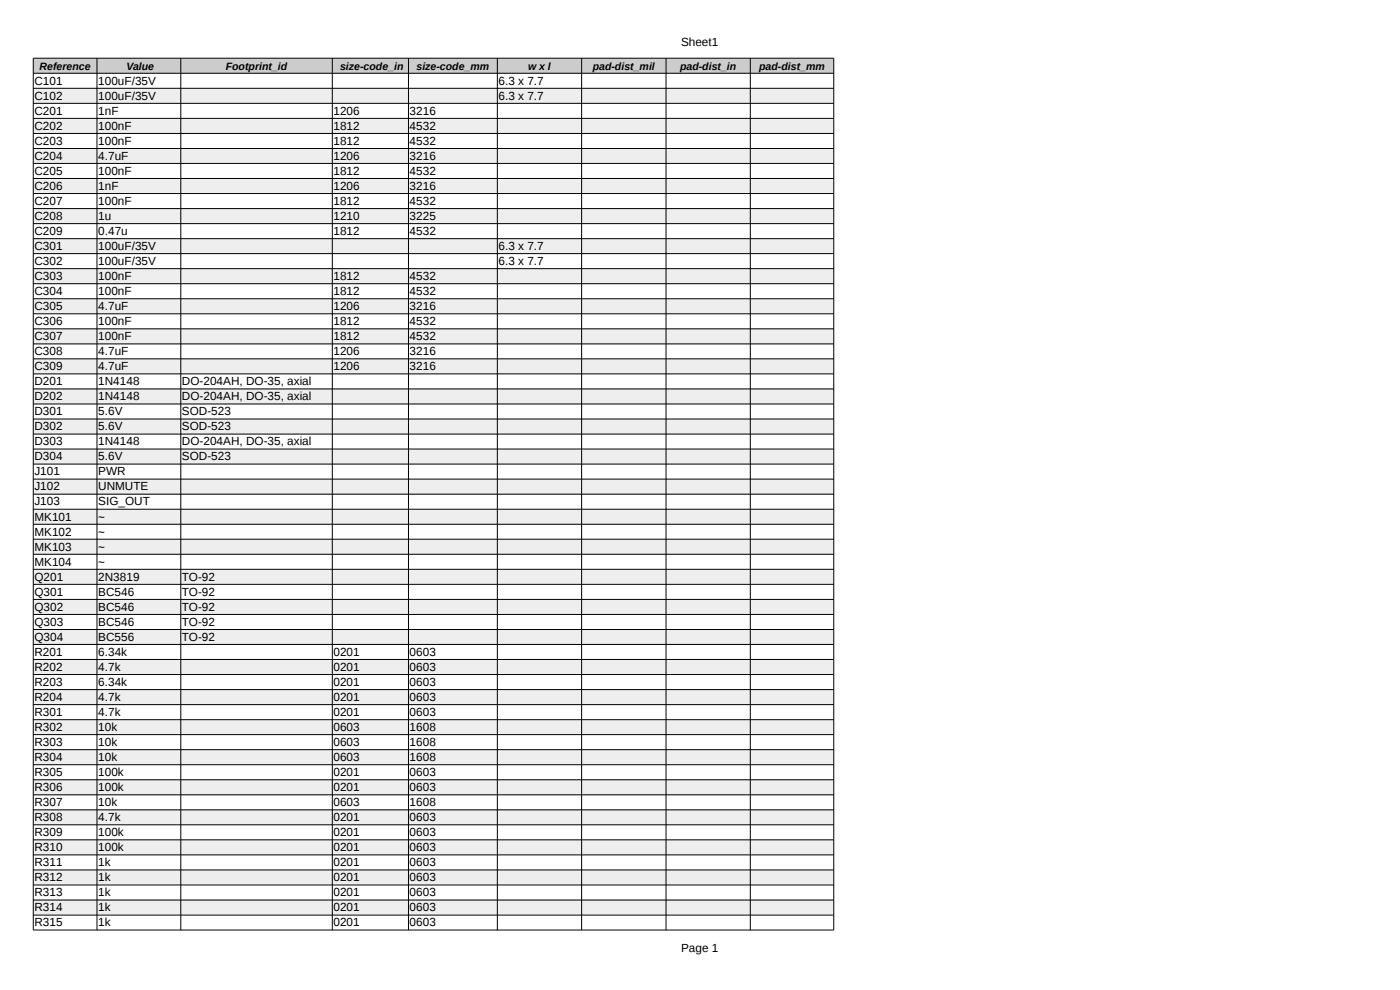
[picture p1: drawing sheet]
<svg xmlns="http://www.w3.org/2000/svg" width="420mm" height="297mm" viewBox="0 0 420 297" stroke-linecap="round" stroke-linejoin="round" font-family="sans-serif">
<defs><g id="words">
<g font-size="3.5">
<text x="204.4" y="13.7">Sheet1</text>
<text x="10.3" y="25.4">C101</text>
<text x="10.3" y="29.9">C102</text>
<text x="29.5" y="25.4">100uF/35V</text>
<text x="29.5" y="29.9">100uF/35V</text>
<text x="149.6" y="25.4">6.3 x 7.7</text>
<text x="149.6" y="29.9">6.3 x 7.7</text>
<text x="10.3" y="34.4">C201</text>
<text x="29.5" y="34.4">1nF</text>
<text x="100.1" y="34.4">1206</text>
<text x="122.9" y="34.4">3216</text>
<text x="10.3" y="38.9">C202</text>
<text x="29.5" y="38.9">100nF</text>
<text x="100.1" y="38.9">1812</text>
<text x="122.9" y="38.9">4532</text>
<text x="10.3" y="43.4">C203</text>
<text x="10.3" y="47.9">C204</text>
<text x="29.5" y="43.4">100nF</text>
<text x="29.5" y="47.9">4.7uF</text>
<text x="100.1" y="43.4">1812</text>
<text x="100.1" y="47.9">1206</text>
<text x="122.9" y="43.4">4532</text>
<text x="122.9" y="47.9">3216</text>
<text x="10.3" y="52.4">C205</text>
<text x="29.5" y="52.4">100nF</text>
<text x="100.1" y="52.4">1812</text>
<text x="122.9" y="52.4">4532</text>
<text x="10.3" y="56.9">C206</text>
<text x="29.5" y="56.9">1nF</text>
<text x="100.1" y="56.9">1206</text>
<text x="122.9" y="56.9">3216</text>
<text x="10.3" y="61.5">C207</text>
<text x="10.3" y="66">C208</text>
<text x="29.5" y="61.5">100nF</text>
<text x="29.5" y="66">1u</text>
<text x="100.1" y="61.5">1812</text>
<text x="100.1" y="66">1210</text>
<text x="122.9" y="61.5">4532</text>
<text x="122.9" y="66">3225</text>
<text x="10.3" y="70.5">C209</text>
<text x="29.5" y="70.5">0.47u</text>
<text x="100.1" y="70.5">1812</text>
<text x="122.9" y="70.5">4532</text>
<text x="10.3" y="75">C301</text>
<text x="29.5" y="75">100uF/35V</text>
<text x="149.6" y="75">6.3 x 7.7</text>
<text x="10.3" y="79.5">C302</text>
<text x="10.3" y="84">C303</text>
<text x="29.5" y="79.5">100uF/35V</text>
<text x="29.5" y="84">100nF</text>
<text x="100.1" y="84">1812</text>
<text x="122.9" y="84">4532</text>
<text x="149.6" y="79.5">6.3 x 7.7</text>
<text x="10.3" y="88.5">C304</text>
<text x="29.5" y="88.5">100nF</text>
<text x="100.1" y="88.5">1812</text>
<text x="122.9" y="88.5">4532</text>
<text x="10.3" y="93">C305</text>
<text x="29.5" y="93">4.7uF</text>
<text x="100.1" y="93">1206</text>
<text x="122.9" y="93">3216</text>
<text x="10.3" y="97.5">C306</text>
<text x="29.5" y="97.5">100nF</text>
<text x="100.1" y="97.5">1812</text>
<text x="122.9" y="97.5">4532</text>
<text x="10.3" y="102.1">C307</text>
<text x="10.3" y="106.6">C308</text>
<text x="29.5" y="102.1">100nF</text>
<text x="29.5" y="106.6">4.7uF</text>
<text x="100.1" y="102.1">1812</text>
<text x="100.1" y="106.6">1206</text>
<text x="122.9" y="102.1">4532</text>
<text x="122.9" y="106.6">3216</text>
<text x="10.3" y="111.1">C309</text>
<text x="29.5" y="111.1">4.7uF</text>
<text x="100.1" y="111.1">1206</text>
<text x="122.9" y="111.1">3216</text>
<text x="10.3" y="115.6">D201</text>
<text x="29.5" y="115.6">1N4148</text>
<text x="54.6" y="115.6">DO-204AH, DO-35, axial</text>
<text x="10.3" y="120.1">D202</text>
<text x="10.3" y="124.6">D301</text>
<text x="29.5" y="120.1">1N4148</text>
<text x="29.5" y="124.6">5.6V</text>
<text x="54.6" y="120.1">DO-204AH, DO-35, axial</text>
<text x="54.6" y="124.6">SOD-523</text>
<text x="10.3" y="129.1">D302</text>
<text x="29.5" y="129.1">5.6V</text>
<text x="54.6" y="129.1">SOD-523</text>
<text x="10.3" y="133.6">D303</text>
<text x="29.5" y="133.6">1N4148</text>
<text x="54.6" y="133.6">DO-204AH, DO-35, axial</text>
<text x="10.3" y="138.1">D304</text>
<text x="10.3" y="142.6">J101</text>
<text x="29.5" y="138.1">5.6V</text>
<text x="29.5" y="142.6">PWR</text>
<text x="54.6" y="138.1">SOD-523</text>
<text x="10.3" y="147.1">J102</text>
<text x="29.5" y="147.1">UNMUTE</text>
<text x="10.3" y="151.7">J103</text>
<text x="29.5" y="151.7">SIG_OUT</text>
<text x="10.3" y="156.2">MK101</text>
<text x="10.3" y="160.7">MK102</text>
<text x="29.5" y="156.2">~</text>
<text x="29.5" y="160.7">~</text>
<text x="10.3" y="165.2">MK103</text>
<text x="29.5" y="165.2">~</text>
<text x="10.3" y="169.7">MK104</text>
<text x="29.5" y="169.7">~</text>
<text x="10.3" y="174.2">Q201</text>
<text x="10.3" y="178.7">Q301</text>
<text x="29.5" y="174.2">2N3819</text>
<text x="29.5" y="178.7">BC546</text>
<text x="54.6" y="174.2">TO-92</text>
<text x="54.6" y="178.7">TO-92</text>
<text x="10.3" y="183.2">Q302</text>
<text x="29.5" y="183.2">BC546</text>
<text x="54.6" y="183.2">TO-92</text>
<text x="10.3" y="187.7">Q303</text>
<text x="29.5" y="187.7">BC546</text>
<text x="54.6" y="187.7">TO-92</text>
<text x="10.3" y="192.3">Q304</text>
<text x="10.3" y="196.7">R201</text>
<text x="29.5" y="192.3">BC556</text>
<text x="29.5" y="196.7">6.34k</text>
<text x="54.6" y="192.3">TO-92</text>
<text x="100.1" y="196.7">0201</text>
<text x="122.9" y="196.7">0603</text>
<text x="10.3" y="201.3">R202</text>
<text x="29.5" y="201.3">4.7k</text>
<text x="100.1" y="201.3">0201</text>
<text x="122.9" y="201.3">0603</text>
<text x="10.3" y="205.8">R203</text>
<text x="29.5" y="205.8">6.34k</text>
<text x="100.1" y="205.8">0201</text>
<text x="122.9" y="205.8">0603</text>
<text x="10.3" y="210.3">R204</text>
<text x="10.3" y="214.8">R301</text>
<text x="29.5" y="210.3">4.7k</text>
<text x="29.5" y="214.8">4.7k</text>
<text x="100.1" y="210.3">0201</text>
<text x="100.1" y="214.8">0201</text>
<text x="122.9" y="210.3">0603</text>
<text x="122.9" y="214.8">0603</text>
<text x="10.3" y="219.3">R302</text>
<text x="29.5" y="219.3">10k</text>
<text x="100.1" y="219.3">0603</text>
<text x="122.9" y="219.3">1608</text>
<text x="10.3" y="223.8">R303</text>
<text x="29.5" y="223.8">10k</text>
<text x="100.1" y="223.8">0603</text>
<text x="122.9" y="223.8">1608</text>
<text x="10.3" y="228.3">R304</text>
<text x="10.3" y="232.8">R305</text>
<text x="29.5" y="228.3">10k</text>
<text x="29.5" y="232.8">100k</text>
<text x="100.1" y="228.3">0603</text>
<text x="100.1" y="232.8">0201</text>
<text x="122.9" y="228.3">1608</text>
<text x="122.9" y="232.8">0603</text>
<text x="10.3" y="237.3">R306</text>
<text x="29.5" y="237.3">100k</text>
<text x="100.1" y="237.3">0201</text>
<text x="122.9" y="237.3">0603</text>
<text x="10.3" y="241.9">R307</text>
<text x="29.5" y="241.9">10k</text>
<text x="100.1" y="241.9">0603</text>
<text x="122.9" y="241.9">1608</text>
<text x="10.3" y="246.4">R308</text>
<text x="10.3" y="250.9">R309</text>
<text x="29.5" y="246.4">4.7k</text>
<text x="29.5" y="250.9">100k</text>
<text x="100.1" y="246.4">0201</text>
<text x="100.1" y="250.9">0201</text>
<text x="122.9" y="246.4">0603</text>
<text x="122.9" y="250.9">0603</text>
<text x="10.3" y="255.4">R310</text>
<text x="29.5" y="255.4">100k</text>
<text x="100.1" y="255.4">0201</text>
<text x="122.9" y="255.4">0603</text>
<text x="10.3" y="259.9">R311</text>
<text x="29.5" y="259.9">1k</text>
<text x="100.1" y="259.9">0201</text>
<text x="122.9" y="259.9">0603</text>
<text x="10.3" y="264.4">R312</text>
<text x="10.3" y="268.9">R313</text>
<text x="29.5" y="264.4">1k</text>
<text x="29.5" y="268.9">1k</text>
<text x="100.1" y="264.4">0201</text>
<text x="100.1" y="268.9">0201</text>
<text x="122.9" y="264.4">0603</text>
<text x="122.9" y="268.9">0603</text>
<text x="10.3" y="273.4">R314</text>
<text x="29.5" y="273.4">1k</text>
<text x="100.1" y="273.4">0201</text>
<text x="122.9" y="273.4">0603</text>
<text x="10.3" y="278">R315</text>
<text x="29.5" y="278">1k</text>
<text x="100.1" y="278">0201</text>
<text x="122.9" y="278">0603</text>
<text x="204.4" y="285.7">Page 1</text>
</g>
<g font-size="3.2">
<text x="11.9" y="21">Reference</text>
<text x="38" y="21">Value</text>
<text x="67.7" y="21">Footprint_id</text>
<text x="102.1" y="21">size-code_in</text>
<text x="125" y="21">size-code_mm</text>
<text x="158.5" y="21">w x l</text>
<text x="177.9" y="21">pad-dist_mil</text>
<text x="204.1" y="21">pad-dist_in</text>
<text x="227.8" y="21">pad-dist_mm</text>
</g>
</g></defs>
<path d="M10 17.5h240.2v4.5h-240.2z" fill-rule="evenodd" fill="#ccc"/>
<g fill="#eee">
<path d="M10 26.5h240.2v4.5h-240.2z" fill-rule="evenodd"/>
<path d="M10 35.5h240.2v4.5h-240.2z" fill-rule="evenodd"/>
<path d="M10 44.5h240.2v4.5h-240.2z" fill-rule="evenodd"/>
<path d="M10 53.6h240.2v4.5h-240.2z" fill-rule="evenodd"/>
<path d="M10 62.5h240.2v4.6h-240.2z" fill-rule="evenodd"/>
<path d="M10 71.6h240.2v4.5h-240.2z" fill-rule="evenodd"/>
<path d="M10 80.6h240.2v4.5h-240.2z" fill-rule="evenodd"/>
<path d="M10 89.6h240.2v4.5h-240.2z" fill-rule="evenodd"/>
<path d="M10 98.6h240.2v4.6h-240.2z" fill-rule="evenodd"/>
<path d="M10 107.7h240.2v4.5h-240.2z" fill-rule="evenodd"/>
<path d="M10 116.7h240.2v4.5h-240.2z" fill-rule="evenodd"/>
<path d="M10 125.7h240.2v4.5h-240.2z" fill-rule="evenodd"/>
<path d="M10 134.7h240.2v4.5h-240.2z" fill-rule="evenodd"/>
<path d="M10 143.7h240.2v4.5h-240.2z" fill-rule="evenodd"/>
<path d="M10 152.8h240.2v4.5h-240.2z" fill-rule="evenodd"/>
<path d="M10 161.8h240.2v4.5h-240.2z" fill-rule="evenodd"/>
<path d="M10 170.8h240.2v4.5h-240.2z" fill-rule="evenodd"/>
<path d="M10 179.8h240.2v4.5h-240.2z" fill-rule="evenodd"/>
<path d="M10 188.8h240.2v4.6h-240.2z" fill-rule="evenodd"/>
<path d="M10 197.8h240.2v4.6h-240.2z" fill-rule="evenodd"/>
<path d="M10 206.9h240.2v4.5h-240.2z" fill-rule="evenodd"/>
<path d="M10 215.9h240.2v4.5h-240.2z" fill-rule="evenodd"/>
<path d="M10 224.9h240.2v4.5h-240.2z" fill-rule="evenodd"/>
<path d="M10 233.9h240.2v4.5h-240.2z" fill-rule="evenodd"/>
<path d="M10 243h240.2v4.5h-240.2z" fill-rule="evenodd"/>
<path d="M10 252h240.2v4.5h-240.2z" fill-rule="evenodd"/>
<path d="M10 261h240.2v4.5h-240.2z" fill-rule="evenodd"/>
<path d="M10 270h240.2v4.5h-240.2z" fill-rule="evenodd"/>
</g>
<g fill="none" stroke="#000" stroke-width=".3">
<path d="M10 17.5h240.2v261.5h-240.2zM29.1 17.5v261.5M54.3 17.5v261.5M99.7 17.5v261.5M122.6 17.5v261.5M149.3 17.5v261.5M174.6 17.5v261.5M199.9 17.5v261.5M225.2 17.5v261.5M10 22h240.2M10 26.5h240.2M10 31h240.2"/>
<path d="M10 35.5h240.2M10 40h240.2M10 44.6h240.2M10 49h240.2M10 53.6h240.2M10 58.1h240.2M10 62.6h240.2M10 67.1h240.2M10 71.6h240.2M10 76.1h240.2M10 80.6h240.2M10 85.1h240.2"/>
<path d="M10 89.6h240.2M10 94.2h240.2M10 98.7h240.2M10 103.2h240.2M10 107.7h240.2M10 112.2h240.2M10 116.7h240.2M10 121.2h240.2M10 125.7h240.2M10 130.2h240.2M10 134.7h240.2M10 139.2h240.2"/>
<path d="M10 143.8h240.2M10 148.3h240.2M10 152.8h240.2M10 157.3h240.2M10 161.8h240.2M10 166.3h240.2M10 170.8h240.2M10 175.3h240.2M10 179.8h240.2M10 184.4h240.2M10 188.9h240.2M10 193.4h240.2"/>
<path d="M10 197.9h240.2M10 202.4h240.2M10 206.9h240.2M10 211.4h240.2M10 215.9h240.2M10 220.4h240.2M10 224.9h240.2M10 229.4h240.2M10 234h240.2M10 238.5h240.2M10 243h240.2M10 247.5h240.2"/>
<path d="M10 252h240.2M10 256.5h240.2M10 261h240.2M10 265.5h240.2M10 270.1h240.2M10 274.6h240.2"/>
</g>
<use href="#words"/>
</svg>
